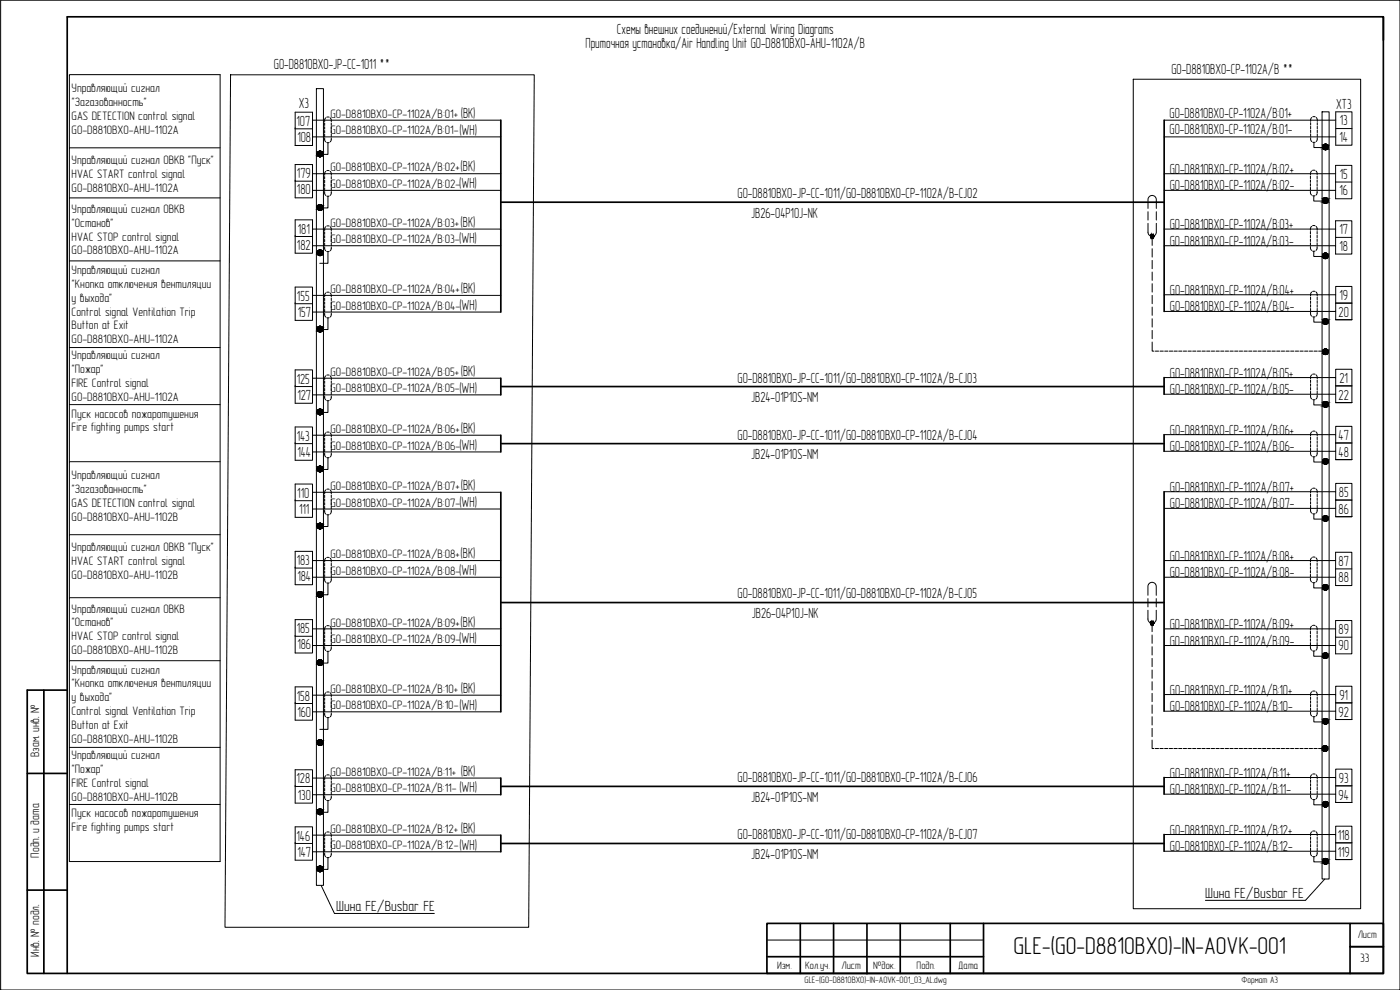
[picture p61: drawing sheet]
<svg xmlns="http://www.w3.org/2000/svg" width="420mm" height="297mm" viewBox="0 0 420 297" stroke-linecap="round" stroke-linejoin="round" font-family="sans-serif">
<defs><g id="words">
<text font-size="7.3" x="304.2" y="286.4">GLE-(G0-D8810BX0)-IN-AOVK-001</text>
<g font-size="4.4">
<text x="185.2" y="10.3">Схемы внешних соединений/External Wiring Diagrams</text>
<text x="175.7" y="14.4">Приточная установка/Air Handling Unit G0-D8810BX0-AHU-1102A/B</text>
<text x="82.2" y="20.7">G0-D8810BX0-JP-CC-1011 **</text>
<text x="351.6" y="22.3">G0-D8810BX0-CP-1102A/B **</text>
<text x="89.6" y="32.3">X3</text>
<text x="138.3" y="35.4">(BK)</text>
<text x="351" y="35.3">G0-D8810BX0-CP-1102A/B:01+</text>
<text x="401" y="32.7">XT3</text>
<text x="89" y="37.7">107</text>
<text x="137.9" y="40.4">(WH)</text>
<text x="351" y="40.3">G0-D8810BX0-CP-1102A/B:01-</text>
<text x="402.1" y="37.6">13</text>
<text x="89.3" y="42.6">108</text>
<text x="402" y="42.6">14</text>
<text x="89.1" y="53.5">179</text>
<text x="138.2" y="51.4">(BK)</text>
<text x="351.1" y="52.1">G0-D8810BX0-CP-1102A/B:02+</text>
<text x="402.1" y="53.6">15</text>
<text x="89.1" y="58.3">180</text>
<text x="137.8" y="56.4">(WH)</text>
<text x="221.4" y="59.5">G0-D8810BX0-JP-CC-1011/G0-D8810BX0-CP-1102A/B-CJ02</text>
<text x="351.1" y="57.1">G0-D8810BX0-CP-1102A/B:02-</text>
<text x="402" y="58.6">16</text>
<text x="225.4" y="65.3">JB26-04P10J-NK</text>
<text x="89.4" y="70.1">181</text>
<text x="138.2" y="68.1">(BK)</text>
<text x="351.1" y="68.7">G0-D8810BX0-CP-1102A/B:03+</text>
<text x="402" y="70.2">17</text>
<text x="89.1" y="74.9">182</text>
<text x="137.8" y="73.1">(WH)</text>
<text x="351.1" y="73.7">G0-D8810BX0-CP-1102A/B:03-</text>
<text x="402" y="75.2">18</text>
<text x="138.3" y="87.9">(BK)</text>
<text x="351.1" y="88.4">G0-D8810BX0-CP-1102A/B:04+</text>
<text x="89.1" y="90.2">155</text>
<text x="89.3" y="95">157</text>
<text x="137.9" y="92.9">(WH)</text>
<text x="351.1" y="93.4">G0-D8810BX0-CP-1102A/B:04-</text>
<text x="401.7" y="95.2">20</text>
<text x="402" y="90.1">19</text>
<text x="138.3" y="112.8">(BK)</text>
<text x="351.1" y="113.3">G0-D8810BX0-CP-1102A/B:05+</text>
<text x="89" y="115.1">125</text>
<text x="89.3" y="119.9">127</text>
<text x="137.9" y="117.8">(WH)</text>
<text x="221.4" y="114.8">G0-D8810BX0-JP-CC-1011/G0-D8810BX0-CP-1102A/B-CJ03</text>
<text x="351.1" y="118.3">G0-D8810BX0-CP-1102A/B:05-</text>
<text x="402" y="115">21</text>
<text x="225.4" y="120.6">JB24-01P10S-NM</text>
<text x="401.7" y="120">22</text>
<text x="138.3" y="129.9">(BK)</text>
<text x="221.4" y="131.9">G0-D8810BX0-JP-CC-1011/G0-D8810BX0-CP-1102A/B-CJ04</text>
<text x="351.1" y="130.4">G0-D8810BX0-CP-1102A/B:06+</text>
<text x="89" y="132.2">143</text>
<text x="89.3" y="137">144</text>
<text x="137.9" y="134.9">(WH)</text>
<text x="225.4" y="137.8">JB24-01P10S-NM</text>
<text x="351.1" y="135.4">G0-D8810BX0-CP-1102A/B:06-</text>
<text x="401.7" y="132.1">47</text>
<text x="401.7" y="137.1">48</text>
<text x="89.2" y="149.3">110</text>
<text x="138.3" y="147">(BK)</text>
<text x="351.1" y="147.5">G0-D8810BX0-CP-1102A/B:07+</text>
<text x="401.8" y="149.2">85</text>
<text x="89.8" y="154.1">111</text>
<text x="137.9" y="152">(WH)</text>
<text x="351.1" y="152.5">G0-D8810BX0-CP-1102A/B:07-</text>
<text x="401.7" y="154.2">86</text>
<text x="138.2" y="167.5">(BK)</text>
<text x="89" y="169.5">183</text>
<text x="137.8" y="172.5">(WH)</text>
<text x="351.1" y="168.2">G0-D8810BX0-CP-1102A/B:08+</text>
<text x="351.1" y="173.2">G0-D8810BX0-CP-1102A/B:08-</text>
<text x="401.7" y="169.7">87</text>
<text x="89.3" y="174.4">184</text>
<text x="221.4" y="179.5">G0-D8810BX0-JP-CC-1011/G0-D8810BX0-CP-1102A/B-CJ05</text>
<text x="401.7" y="174.7">88</text>
<text x="225.7" y="185.4">JB26-04P10J-NK</text>
<text x="89" y="190">185</text>
<text x="138.2" y="188">(BK)</text>
<text x="351.1" y="188.7">G0-D8810BX0-CP-1102A/B:09+</text>
<text x="401.7" y="190.2">89</text>
<text x="89.3" y="194.8">186</text>
<text x="137.8" y="193">(WH)</text>
<text x="351.1" y="193.7">G0-D8810BX0-CP-1102A/B:09-</text>
<text x="401.7" y="195.2">90</text>
<text x="138.3" y="207.9">(BK)</text>
<text x="351.1" y="208.4">G0-D8810BX0-CP-1102A/B:10+</text>
<text x="89" y="210.2">158</text>
<text x="89.3" y="215">160</text>
<text x="137.9" y="212.9">(WH)</text>
<text x="351.1" y="213.4">G0-D8810BX0-CP-1102A/B:10-</text>
<text x="401.7" y="215.1">92</text>
<text x="402" y="210.1">91</text>
<text x="138.3" y="232.8">(BK)</text>
<text x="351.1" y="233.3">G0-D8810BX0-CP-1102A/B:11+</text>
<text x="89" y="235.1">128</text>
<text x="89.3" y="239.9">130</text>
<text x="137.9" y="237.8">(WH)</text>
<text x="221.4" y="234.7">G0-D8810BX0-JP-CC-1011/G0-D8810BX0-CP-1102A/B-CJ06</text>
<text x="351.1" y="238.3">G0-D8810BX0-CP-1102A/B:11-</text>
<text x="401.7" y="240">94</text>
<text x="401.8" y="235">93</text>
<text x="225.4" y="240.6">JB24-01P10S-NM</text>
<text x="138.3" y="249.9">(BK)</text>
<text x="221.4" y="251.8">G0-D8810BX0-JP-CC-1011/G0-D8810BX0-CP-1102A/B-CJ07</text>
<text x="351.1" y="250.4">G0-D8810BX0-CP-1102A/B:12+</text>
<text x="89" y="252.2">146</text>
<text x="89.3" y="257">147</text>
<text x="137.9" y="254.9">(WH)</text>
<text x="225.4" y="257.8">JB24-01P10S-NM</text>
<text x="351.1" y="255.4">G0-D8810BX0-CP-1102A/B:12-</text>
<text x="401.5" y="252.1">118</text>
<text x="401.5" y="257.1">119</text>
<text x="361.7" y="269.5">Шина FE/Busbar FE</text>
<text x="100.9" y="273.4">Шина FE/Busbar FE</text>
</g>
<g font-size="3.7">
<text x="21.5" y="27.6">Управляющий сигнал</text>
<text x="21.5" y="35.9">GAS DETECTION control signal</text>
<text x="21.6" y="31.8">&quot;Загазованность&quot;</text>
<text x="99.2" y="35.4">G0-D8810BX0-CP-1102A/B:01+</text>
<text x="21.5" y="40.1">G0-D8810BX0-AHU-1102A</text>
<text x="99.2" y="40.3">G0-D8810BX0-CP-1102A/B:01-</text>
<text x="21.5" y="49.2">Управляющий сигнал ОВКВ &quot;Пуск&quot;</text>
<text x="21.5" y="53.4">HVAC START control signal</text>
<text x="99.2" y="51.4">G0-D8810BX0-CP-1102A/B:02+</text>
<text x="21.5" y="57.6">G0-D8810BX0-AHU-1102A</text>
<text x="99.2" y="56.4">G0-D8810BX0-CP-1102A/B:02-</text>
<text x="21.5" y="63.8">Управляющий сигнал ОВКВ</text>
<text x="21.6" y="68">&quot;Останов&quot;</text>
<text x="99.2" y="68">G0-D8810BX0-CP-1102A/B:03+</text>
<text x="21.5" y="72.2">HVAC STOP control signal</text>
<text x="21.5" y="76.4">G0-D8810BX0-AHU-1102A</text>
<text x="99.2" y="73">G0-D8810BX0-CP-1102A/B:03-</text>
<text x="21.5" y="82.2">Управляющий сигнал</text>
<text x="21.6" y="86.3">&quot;Кнопка отключения вентиляции</text>
<text x="99.2" y="87.9">G0-D8810BX0-CP-1102A/B:04+</text>
<text x="21.5" y="90.5">у выхода&quot;</text>
<text x="21.5" y="94.7">Control signal Ventilation Trip</text>
<text x="99.2" y="92.9">G0-D8810BX0-CP-1102A/B:04-</text>
<text x="21.5" y="98.8">Button at Exit</text>
<text x="21.5" y="107.9">Управляющий сигнал</text>
<text x="21.5" y="103">G0-D8810BX0-AHU-1102A</text>
<text x="21.6" y="112">&quot;Пожар&quot;</text>
<text x="99.2" y="112.8">G0-D8810BX0-CP-1102A/B:05+</text>
<text x="21.5" y="116.2">FIRE Control signal</text>
<text x="99.2" y="117.8">G0-D8810BX0-CP-1102A/B:05-</text>
<text x="21.5" y="120.4">G0-D8810BX0-AHU-1102A</text>
<text x="21.5" y="125.3">Пуск насосов пожаротушения</text>
<text x="21.5" y="129.5">Fire fighting pumps start</text>
<text x="99.2" y="129.9">G0-D8810BX0-CP-1102A/B:06+</text>
<text x="99.2" y="134.9">G0-D8810BX0-CP-1102A/B:06-</text>
<text x="21.5" y="143.7">Управляющий сигнал</text>
<text x="21.6" y="147.9">&quot;Загазованность&quot;</text>
<text x="99.2" y="147">G0-D8810BX0-CP-1102A/B:07+</text>
<text x="21.5" y="152">GAS DETECTION control signal</text>
<text x="99.2" y="152">G0-D8810BX0-CP-1102A/B:07-</text>
<text x="21.5" y="156.2">G0-D8810BX0-AHU-1102B</text>
<text x="21.5" y="165.3">Управляющий сигнал ОВКВ &quot;Пуск&quot;</text>
<text x="99.2" y="167.5">G0-D8810BX0-CP-1102A/B:08+</text>
<text x="21.5" y="169.5">HVAC START control signal</text>
<text x="21.5" y="173.6">G0-D8810BX0-AHU-1102B</text>
<text x="99.2" y="172.5">G0-D8810BX0-CP-1102A/B:08-</text>
<text x="21.5" y="183.8">Управляющий сигнал ОВКВ</text>
<text x="21.6" y="188">&quot;Останов&quot;</text>
<text x="99.2" y="188">G0-D8810BX0-CP-1102A/B:09+</text>
<text x="21.5" y="192.1">HVAC STOP control signal</text>
<text x="21.5" y="196.3">G0-D8810BX0-AHU-1102B</text>
<text x="99.2" y="193">G0-D8810BX0-CP-1102A/B:09-</text>
<text x="21.5" y="202.1">Управляющий сигнал</text>
<text x="21.6" y="206.3">&quot;Кнопка отключения вентиляции</text>
<text x="99.2" y="207.9">G0-D8810BX0-CP-1102A/B:10+</text>
<text x="21.5" y="210.4">у выхода&quot;</text>
<text x="21.5" y="214.6">Control signal Ventilation Trip</text>
<text x="99.2" y="212.9">G0-D8810BX0-CP-1102A/B:10-</text>
<text x="21.5" y="218.8">Button at Exit</text>
<text x="11.8" y="227.1" transform="rotate(-90 11.8 227.1)">Взам. инв. №</text>
<text x="21.5" y="223">G0-D8810BX0-AHU-1102B</text>
<text x="21.5" y="227.8">Управляющий сигнал</text>
<text x="21.6" y="232">&quot;Пожар&quot;</text>
<text x="99.2" y="232.8">G0-D8810BX0-CP-1102A/B:11+</text>
<text x="21.5" y="236.2">FIRE Control signal</text>
<text x="99.2" y="237.7">G0-D8810BX0-CP-1102A/B:11-</text>
<text x="21.5" y="245.3">Пуск насосов пожаротушения</text>
<text x="21.5" y="240.3">G0-D8810BX0-AHU-1102B</text>
<text x="21.5" y="249.4">Fire fighting pumps start</text>
<text x="99.2" y="249.9">G0-D8810BX0-CP-1102A/B:12+</text>
<text x="11.8" y="257.3" transform="rotate(-90 11.8 257.3)">Подп. и дата</text>
<text x="99.2" y="254.9">G0-D8810BX0-CP-1102A/B:12-</text>
<text x="11.8" y="287.1" transform="rotate(-90 11.8 287.1)">Инв. № подл.</text>
<text x="408.2" y="288.6">33</text>
</g>
<g font-size="3.2">
<text x="407.5" y="281.5">Лист</text>
<text x="233.2" y="290.7">Изм.</text>
<text x="241.6" y="290.7">Кол.уч.</text>
<text x="252.6" y="290.7">Лист</text>
<text x="262.1" y="290.7">№док.</text>
<text x="275.1" y="290.7">Подп.</text>
<text x="287.5" y="290.7">Дата</text>
</g>
<g font-size="2.8">
<text x="241.5" y="294.9">GLE-(G0-D8810BX0)-IN-AOVK-001_03_AL.dwg</text>
<text x="372.6" y="294.9">Формат А3</text>
</g>
</g></defs>
<path d="M415.2 5v7.1M13.2 207.1v85M20.2 207.1h-12v85h407v-287.1h-395v287.1M8.2 232.1h12M8.2 267.1h12" fill="none" stroke="#000" stroke-width=".51"/>
<!-- layer: 0 -->
<path d="M230.2 277.1h185v15h-185zM240.2 277.1v15M250.2 277.1v15M260.2 277.2v15M270.2 277.1v15M285.2 277.1v15M295.2 277.1v15M405.2 277.1v15M230.2 287h65" fill="none" stroke="#000" stroke-width=".51"/>
<g fill="none" stroke="#000" stroke-width=".3">
<path d="M.2 .1h420v296.9h-420zM69.2 22.4h91.1l-1.6 255.8h-91.2zM88.6 38.7h.1M88.6 38.7h5.2M88.6 33.7h5.2v10h-5.2zM95 26.6h2.1v239h-2.1zM340.1 23.8h68.2v248.9h-68.2zM396.8 33.6h2.1v230.1h-2.1zM20.8 44.4h45.3M20.8 59.4h45.3M88.6 54.4h.1M88.6 49.4h5.2v10h-5.2z"/>
<path d="M88.6 54.4h5.2M98.4 58.9v3.5h-2.4M98.4 42.8v3.5h-2.4M394.3 58.8v1.5h3.4M394.3 42.7v1.6h3.4M20.8 78.3h45.3M88.6 71h.1M88.6 66h5.2v10h-5.2zM88.6 71h5.2M98.4 75.5v3.5h-2.4M394.3 75.4v1.5h3.4M88.6 91.1h.1"/>
<path d="M88.6 86.1h5.2v10h-5.2zM88.6 91.1h5.2M98.4 95.4v3.5h-2.4M394.3 95.1v1.6h3.4M20.8 104.3h45.3M88.6 116h.1M88.6 111h5.2v10h-5.2zM88.6 116h5.2M394.3 120v1.5h3.4M20.8 138.5h45.3M20.8 121.4h45.3M88.6 133.1h.1"/>
<path d="M88.6 128.1h5.2v10h-5.2zM88.6 133.1h5.2M98.4 120.2v3.5h-2.4M98.4 137.4v3.5h-2.4M394.3 137.1v1.5h3.4M88.6 150.2h.1M88.6 145.2h5.2v10h-5.2zM88.6 150.2h5.2M98.4 154.5v3.5h-2.4M394.3 154.2v1.6h3.4M20.8 160.4h45.3M20.8 179.3h45.3"/>
<path d="M88.6 170.4h.1M88.6 165.4h5.2v10h-5.2zM88.6 170.4h5.2M98.4 175v3.5h-2.4M394.3 174.9v1.5h3.4M20.8 198.2h45.3M88.6 190.9h.1M88.6 185.9h5.2v10h-5.2zM88.6 190.9h5.2M98.4 195.5v3.5h-2.4M394.3 195.4v1.5h3.4M88.6 211.1h.1"/>
<path d="M88.6 206.1h5.2v10h-5.2zM88.6 211.1h5.2M98.4 215.3v3.5h-2.4M394.3 215.1v1.5h3.4M20.8 224.2h45.3M88.6 236h.1M88.6 231h5.2v10h-5.2zM88.6 236h5.2M394.3 239.9v1.6h3.4M20.8 241.4h45.3M20.8 258.5h45.3M88.6 253.1h.1"/>
<path d="M88.6 248.1h5.2v10h-5.2zM88.6 253.1h5.2M98.4 240.2v3.5h-2.4M98.4 257.3v3.5h-2.4M394.3 257.1v1.5h3.4M96.4 265.6l4 8.5h29.9M397.6 263.7l-5.8 6.4h-30M230.2 282.1h65"/>
</g>
<path d="M405.2 284.1h10" fill="none" stroke="#000" stroke-width=".59"/>
<g fill="none" stroke="#000" stroke-width=".51">
<path d="M150.3 36.1v57.5M349.4 36.1v57.3M150.3 60.7h199.1M150.3 113.5v5M150.3 116h199.1M349.4 113.3v5M150.3 130.6v5M150.3 133.1h199.1M349.4 130.4v5M150.3 147.7v65.9M349.4 147.5v65.9M150.3 180.8h199.1"/>
<path d="M150.3 233.5v4.9M150.3 236h199.1M349.4 233.3v5M150.3 250.6v5M150.3 253.1h199.1M349.4 250.4v5"/>
</g>
<g fill="none" stroke="#000" stroke-width=".3">
<path d="M93.8 36.1h56.5M97.4 36.9v.7M97.4 38v.8M97.4 39.1v.8M97.7 35.4l-.3 .5v.6M98.1 35.2h.7M99.1 35.4l.3 1.1M99.4 36.9v.7M99.4 38v.8M99.4 39.1v.8M349.4 36.1h51.5M393.3 36.8v.7"/>
<path d="M393.3 37.9v.8M393.3 39v.8M393.7 35.3l-.4 .5v.6M394 35.1h.7M395 35.2l.3 1.2M395.3 36.8v.7M395.3 37.9v.8M395.3 39v.8M93.8 41.1h56.5M93.8 52.1h56.5M93.8 57.1h56.5M97.4 57.5v.6l.3 .5"/>
<path d="M97.4 41.4v.6l.3 .6M97.4 40.3v.7M97.4 53v.7M97.4 54.1v.7M97.4 55.2v.8M97.4 56.3v.8M97.7 51.4l-.3 .6v.6M98.1 51.2h.7M98.1 42.8h.7M98.8 58.8h-.7M99.1 51.4l.3 .4v.8M99.4 57.5v.8l-.3 .3"/>
<path d="M99.4 41.4v.8l-.3 .4M99.4 40.3v.7M99.4 53v.7M99.4 54.1v.7M99.4 55.2v.8M99.4 56.3v.8M349.4 41.1h51.5M349.4 52.1h51.4M349.4 57.1h51.4M393.3 57.4v.6l.3 .5M393.3 52.9v.7M393.3 54v.7"/>
<path d="M393.3 55.1v.8M393.3 56.2v.8M393.3 41.3v.6l.4 .6M393.3 40.2v.7M393.6 51.3l-.3 .6v.6M393.9 51.1h.8M393.9 58.7h.8M394 42.7h.7M395 51.3l.3 1.2M395.3 57.4l-.3 1.1M395.3 52.9v.7M395.3 54v.7"/>
<path d="M395.3 55.1v.8M395.3 56.2v.8M395.3 41.3l-.3 1.1M395.3 40.2v.7M93.8 68.7h56.5M93.8 73.7h56.5M97.4 74.1v.6l.3 .5M97.4 69.6v.7M97.4 70.7v.7M97.4 71.8v.8M97.4 72.9v.8M97.7 68l-.3 .6v.6"/>
<path d="M98.1 75.4h.7M98.1 67.8h.7M99.1 68l.3 .4v.8M99.4 74.1l-.3 1.1M99.4 69.6v.7M99.4 70.7v.7M99.4 71.8v.8M99.4 72.9v.8M349.4 68.7h51.4M349.4 73.7h51.4M393.3 74v.6l.3 .5M393.3 69.5v.7"/>
<path d="M393.3 70.6v.7M393.3 71.7v.8M393.3 72.8v.8M393.6 67.9l-.3 .6v.6M393.9 67.7h.8M393.9 75.3h.8M395 67.9l.2 .4 .1 .8M395.3 74l-.1 .8-.2 .3M395.3 69.5v.7M395.3 70.6v.7M395.3 71.7v.8M395.3 72.8v.8"/>
<path d="M93.8 93.6h56.5M93.8 88.6h56.5M97.4 94v.6l.3 .5M97.4 89.5v.7M97.4 90.6v.7M97.4 91.7v.8M97.4 92.8v.8M97.7 87.9l-.3 .6v.6M98.1 95.3h.7M98.1 87.7h.7M99.1 87.9l.3 1.2M99.4 94l-.3 1.1"/>
<path d="M99.4 89.5v.7M99.4 90.6v.7M99.4 91.7v.8M99.4 92.8v.8M349.4 88.4h51.5M349.4 93.4h51.5M393.3 93.7v.6l.3 .5M393.3 89.2v.7M393.3 90.3v.7M393.3 91.4v.8M393.3 92.5v.8M393.6 87.6l-.3 .6v.6"/>
<path d="M393.9 87.4h.8M394.7 95h-.7M395 87.6l.2 .4 .1 .8M395.3 93.7l-.1 .8-.2 .3M395.3 89.2v.7M395.3 90.3v.7M395.3 91.4v.8M395.3 92.5v.8M93.8 118.5h56.5M93.8 113.5h56.5M97.4 118.8v.6l.3 .6M97.4 114.3v.7"/>
<path d="M97.4 115.4v.8M97.4 116.6v.7M97.4 117.7v.7M97.7 112.8l-.3 .5v.6M98.1 112.6h.7M99.1 112.8l.3 1.1M99.4 118.8l-.3 1.2M99.4 114.3v.7M99.4 115.4v.8M99.4 116.6v.7M99.4 117.7v.7M349.4 113.3h51.5"/>
<path d="M349.4 118.3h51.5M393.3 118.5v.7l.3 .5M393.3 114v.8M393.3 115.2v.7M393.3 116.3v.7M393.3 117.4v.8M393.6 112.5l-.3 .5v.7M393.9 112.3h.8M394 119.9h.7M395 112.5l.3 1.2M395.3 118.5l-.1 .8-.2 .4M395.3 114v.8"/>
<path d="M395.3 115.2v.7M395.3 116.3v.7M395.3 117.4v.8M93.8 135.6h56.5M93.8 130.6h56.5M97.4 135.9v.7l.3 .5M97.4 131.4v.8M97.4 132.6v.7M97.4 133.7v.7M97.4 134.8v.8M97.7 129.9l-.3 .5v.6M98.1 120.2h.7"/>
<path d="M98.1 137.3h.7M98.1 129.7h.7M99.1 129.9l.3 1.1M99.4 135.9v.8l-.3 .4M99.4 131.4v.8M99.4 132.6v.7M99.4 133.7v.7M99.4 134.8v.8M349.4 130.4h51.5M349.4 135.4h51.5M393.3 135.6v.7l.3 .5M393.3 131.2v.7"/>
<path d="M393.3 132.3v.7M393.3 133.4v.7M393.3 134.5v.8M393.6 129.6l-.3 .6v.6M393.9 129.4h.8M394.7 137h-.7M395 129.6l.2 .4 .1 .8M395.3 135.6l-.1 .8-.2 .4M395.3 131.2v.7M395.3 132.3v.7M395.3 133.4v.7M395.3 134.5v.8"/>
<path d="M93.8 152.7h56.5M93.8 147.7h56.5M97.4 153v.7l.3 .5M97.4 148.6v.7M97.4 149.7v.7M97.4 150.8v.7M97.4 151.9v.8M97.7 147l-.3 .6v.6M98.1 146.8h.7M98.8 154.4h-.7M99.1 147l.3 .4v.8M99.4 153v.8l-.3 .4"/>
<path d="M99.4 148.6v.7M99.4 149.7v.7M99.4 150.8v.7M99.4 151.9v.8M349.4 147.5h51.5M349.4 152.5h51.5M393.3 152.8v.6l.3 .5M393.3 148.3v.7M393.3 149.4v.7M393.3 150.5v.8M393.3 151.6v.8M393.6 146.7l-.3 .6v.6"/>
<path d="M393.9 146.5h.8M394 154.1h.7M395 146.7l.2 .4 .1 .8M395.3 152.8l-.1 .8-.2 .3M395.3 148.3v.7M395.3 149.4v.7M395.3 150.5v.8M395.3 151.6v.8M93.8 168.2h56.5M93.8 173.2h56.5M97.4 173.5v.6l.3 .6M97.4 169v.8"/>
<path d="M97.4 170.1v.8M97.4 171.3v.7M97.4 172.4v.8M97.7 167.5l-.3 .5v.7M98.1 174.9h.7M98.1 167.3h.7M99.1 167.5l.3 .4v.8M99.4 173.5l-.3 1.2M99.4 169v.8M99.4 170.1v.8M99.4 171.3v.7M99.4 172.4v.8"/>
<path d="M349.4 168.2h51.4M349.4 173.2h51.4M393.3 173.4v.6l.3 .6M393.3 168.9v.8M393.3 170.1v.7M393.3 171.2v.7M393.3 172.3v.7M393.6 167.4l-.3 .5v.7M393.9 167.2h.8M393.9 174.8h.8M395 167.4l.2 .4 .1 .8M395.3 173.4l-.1 .8-.2 .4"/>
<path d="M395.3 168.9v.8M395.3 170.1v.7M395.3 171.2v.7M395.3 172.3v.7M93.8 188.7h56.5M93.8 193.7h56.5M97.4 194v.6l.3 .6M97.4 189.5v.8M97.4 190.6v.8M97.4 191.8v.7M97.4 192.9v.7M97.7 188l-.3 .5v.7"/>
<path d="M98.1 195.4h.7M98.1 187.8h.7M99.1 188l.3 .3v.9M99.4 194l-.3 1.2M99.4 189.5v.8M99.4 190.6v.8M99.4 191.8v.7M99.4 192.9v.7M349.4 188.7h51.4M349.4 193.7h51.4M393.3 193.9v.6l.3 .6M393.3 189.4v.8"/>
<path d="M393.3 190.5v.8M393.3 191.7v.7M393.3 192.8v.7M393.6 187.9l-.3 .5v.6M393.9 187.7h.8M393.9 195.3h.8M395 187.9l.2 .3 .1 .8M395.3 193.9l-.1 .8-.2 .4M395.3 189.4v.8M395.3 190.5v.8M395.3 191.7v.7M395.3 192.8v.7"/>
<path d="M93.8 213.6h56.5M93.8 208.6h56.5M97.4 213.9v.6l.3 .6M97.4 209.4v.7M97.4 210.5v.8M97.4 211.7v.7M97.4 212.8v.7M97.7 207.9l-.3 .5v.6M98.1 215.3h.7M98.1 207.7h.7M99.1 207.9l.3 1.1M99.4 213.9l-.3 1.2"/>
<path d="M99.4 209.4v.7M99.4 210.5v.8M99.4 211.7v.7M99.4 212.8v.7M349.4 208.4h51.5M349.4 213.4h51.5M393.3 213.6v.6l.3 .6M393.3 209.1v.8M393.3 210.3v.7M393.3 211.4v.7M393.3 212.5v.8M393.6 207.6l-.3 .5v.7"/>
<path d="M393.9 207.4h.8M394 215h.7M395 207.6l.3 1.2M395.3 213.6l-.1 .8-.2 .4M395.3 209.1v.8M395.3 210.3v.7M395.3 211.4v.7M395.3 212.5v.8M93.8 238.4h56.5M93.8 233.5h56.5M97.4 238.8v.6l.3 .6M97.4 234.3v.7"/>
<path d="M97.4 235.4v.8M97.4 236.5v.8M97.4 237.7v.7M97.7 232.8l-.3 .5v.6M98.1 232.5h.7M99.1 232.8l.3 .3v.8M99.4 238.8l-.3 1.2M99.4 234.3v.7M99.4 235.4v.8M99.4 236.5v.8M99.4 237.7v.7M349.4 233.3h51.5"/>
<path d="M349.4 238.3h51.5M393.3 238.5v.6l.3 .6M393.3 234v.8M393.3 235.1v.8M393.3 236.2v.8M393.3 237.4v.7M393.6 232.5l-.3 .5v.6M393.9 232.3h.8M394 239.9h.7M395 232.5l.3 1.1M395.3 238.5l-.3 1.2M395.3 234v.8"/>
<path d="M395.3 235.1v.8M395.3 236.2v.8M395.3 237.4v.7M93.8 255.6h56.5M93.8 250.6h56.5M97.4 255.9v.6l.3 .6M97.4 251.4v.8M97.4 252.5v.8M97.4 253.6v.8M97.4 254.8v.7M97.7 249.9l-.3 .5v.6M98.1 240.1h.7"/>
<path d="M98.1 257.3h.7M98.1 249.7h.7M99.1 249.9l.3 1.1M99.4 255.9l-.3 1.2M99.4 251.4v.8M99.4 252.5v.8M99.4 253.6v.8M99.4 254.8v.7M349.4 250.4h51.5M349.4 255.4h51.5M393.3 255.6v.7l.3 .5M393.3 251.1v.8"/>
<path d="M393.3 252.3v.7M393.3 253.4v.7M393.3 254.5v.8M393.6 249.6l-.3 .5v.6M393.9 249.4h.8M394 257h.7M395 249.6l.3 1.1M395.3 255.6l-.3 1.2M395.3 251.1v.8M395.3 252.3v.7M395.3 253.4v.7M395.3 254.5v.8"/>
</g>
<g fill="none" stroke="#000" stroke-width=".3">
<path d="M400.9 33.6h4.8v10h-4.8zM400.9 38.6h4.8M400.8 49.6h4.9v10h-4.9zM400.8 54.6h4.9M400.8 66.2h4.9v10h-4.9zM400.8 71.2h4.9M400.9 85.9h4.8v10h-4.8zM400.9 90.9h4.8M400.9 110.8h4.8v10h-4.8zM400.9 115.8h4.8M400.9 127.9h4.8v10h-4.8zM400.9 132.9h4.8"/>
<path d="M400.9 145h4.8v10h-4.8zM400.9 150h4.8M400.8 165.7h4.9v10h-4.9zM400.8 170.7h4.9M400.8 186.2h4.9v10h-4.9zM400.8 191.2h4.9M400.9 205.9h4.8v10h-4.8zM400.9 210.9h4.8M400.9 230.8h4.8v10h-4.8zM400.9 235.8h4.8M400.9 247.9h4.8v10h-4.8zM400.9 252.9h4.8"/>
</g>
<!-- layer: 0 -->
<g fill="#000" stroke="#000" stroke-width=".3">
<path d="M95.8 47h.5zM95.9 45.3h.3zM95.8 63.1h.5zM95.9 76.7h.3zM95.9 61.4h.3zM95.9 75h.2zM95.8 99.6h.5zM95.9 97.9h.3zM95.9 124.4h.3zM95.9 122.8h.2zM95.9 139.9h.2zM95.9 158.7h.3z"/>
<path d="M95.9 141.5h.3zM95.9 157h.2zM95.8 179.1h.5zM95.9 177.5h.3zM95.9 199.7h.3zM95.9 198h.2zM95.9 223.7h.3zM95.9 222h.2zM95.3 243.1h1.5zM95.9 244.4h.3zM95.9 259.8h.3zM95.9 242.7h.2z"/>
<path d="M95.8 261.5h.5z"/>
<path d="M96 47h.1zM95.8 47h.3z"/>
<path d="M95.9 45.3h.3zM95.9 45.3h.3z"/>
<path d="M95.9 45.3l.5 .1zM95.7 45.4h.7z"/>
<path d="M95.8 47h.5zM95.8 47h.5z"/>
<path d="M95.7 45.4h.7zM95.7 45.4h.7z"/>
<path d="M95.7 45.4l.8 .1zM95.6 45.5h.9z"/>
<path d="M95.7 47h.7zM95.7 47h.6z"/>
<path d="M95.7 47h.7zM95.7 47h.7z"/>
<path d="M95.6 45.5h.9zM95.6 45.5h.9z"/>
<path d="M95.6 45.5l1 .1zM95.4 45.6h1.2zM95.4 45.6h1.2zM95.4 45.6h1.2z"/>
<path d="M95.5 46.9h1zM95.5 46.9l.9 .1z"/>
<path d="M95.5 46.9h1.1zM95.5 46.9h1z"/>
<path d="M95.4 45.6l1.4 .1zM95.4 45.6l1.4 .1h-1.5z"/>
<path d="M95.4 46.8h1.3zM95.4 46.8l1.2 .1z"/>
<path d="M95.4 46.8h1.3zM95.4 46.8h1.3z"/>
<path d="M95.3 45.7h1.5zM95.3 45.7h1.5z"/>
<path d="M95.3 45.7l1.5 .2zM95.3 45.7l1.5 .2h-1.5z"/>
<path d="M95.3 46.6h1.5zM95.3 46.6h1.5z"/>
<path d="M95.3 46.6h1.5zM95.3 46.6l1.4 .2z"/>
<path d="M95.3 45.9h1.5zM95.3 45.9h1.5z"/>
<path d="M95.3 45.9l1.6 .1zM95.3 45.9l1.6 .1z"/>
<path d="M95.3 46.5h1.5zM95.3 46.5h1.5z"/>
<path d="M95.3 46.5h1.5zM95.3 46.5l1.5 .1z"/>
<path d="M95.2 46h1.7zM95.2 46h1.7z"/>
<path d="M95.2 46l1.7 .2zM95.2 46l1.7 .2z"/>
<path d="M95.2 46.3l1.7 .1zM95.2 46.3l1.7 .1z"/>
<path d="M95.2 46.4h1.7zM95.2 46.4l1.6 .1z"/>
<path d="M95.2 46.2h1.7zM95.2 46.2h1.7z"/>
<path d="M95.2 46.2h1.7zM95.2 46.2l1.7 .1z"/>
<path d="M397.7 59.3h.3zM397.5 59.3h.5z"/>
<path d="M397.7 43.2l.3 .1zM397.6 43.3h.4z"/>
<path d="M397.5 59.3l.6 .1zM397.4 59.4h.7z"/>
<path d="M397.6 43.3h.6zM397.4 43.3h.8z"/>
<path d="M397.6 44.9h.4zM397.6 44.9h.3z"/>
<path d="M397.4 59.4l.9 .1zM397.2 59.5h1.1z"/>
<path d="M397.4 43.3l.9 .1zM397.3 43.4h1z"/>
<path d="M397.4 44.9h.8zM397.4 44.9h.6z"/>
<path d="M397.2 59.5l1.2 .1zM397.1 59.6h1.3z"/>
<path d="M397.3 43.4l1.1 .1zM397.2 43.5h1.2z"/>
<path d="M397.3 44.8h1zM397.3 44.8l.9 .1z"/>
<path d="M397.1 59.6l1.4 .1zM397.1 59.6l1.4 .1h-1.5z"/>
<path d="M397.2 43.5l1.3 .1zM397.2 43.5l1.3 .1h-1.4z"/>
<path d="M397.2 44.7h1.2zM397.2 44.7l1.1 .1z"/>
<path d="M397 59.7l1.5 .1zM397 59.7l1.5 .1h-1.5z"/>
<path d="M397.1 43.6l1.5 .2zM397.1 43.6l1.5 .2h-1.6z"/>
<path d="M397.1 44.5h1.4zM397.1 44.5l1.3 .2z"/>
<path d="M397 59.8l1.6 .2zM397 59.8l1.6 .2h-1.7z"/>
<path d="M396.9 60l1.7 .1zM396.9 60l1.7 .1z"/>
<path d="M397 43.8l1.7 .1zM397 43.8l1.7 .1h-1.7z"/>
<path d="M397 44.4h1.6zM397 44.4l1.5 .1z"/>
<path d="M397 43.9l1.7 .2v-.2zM397 43.9l1.7 .2h-1.7z"/>
<path d="M397 44.1l1.7 .1zM397 44.1l1.7 .1z"/>
<path d="M397 44.2h1.7zM397 44.2l1.6 .2z"/>
<path d="M95.9 76.7h.3zM95.9 76.7h.3z"/>
<path d="M95.9 75h.4zM95.8 75h.5z"/>
<path d="M96 63.1h.1zM95.8 63.1h.3z"/>
<path d="M95.9 61.4h.3zM95.9 61.4h.3z"/>
<path d="M95.9 61.4l.5 .1zM95.7 61.5h.7z"/>
<path d="M95.8 75h.5zM95.8 75h.5z"/>
<path d="M95.8 63.1h.5zM95.8 63.1h.5z"/>
<path d="M95.8 75l.6 .1zM95.7 75.1h.7z"/>
<path d="M95.7 61.5h.7zM95.7 61.5h.7z"/>
<path d="M95.7 76.6h.7zM95.7 76.6h.7z"/>
<path d="M95.7 76.6h.7zM95.7 76.6l.5 .1z"/>
<path d="M95.7 61.5h.8zM95.6 61.5h.9z"/>
<path d="M95.7 63h.7zM95.7 63l.6 .1z"/>
<path d="M95.7 75.1h.7zM95.7 75.1h.7z"/>
<path d="M95.7 63h.7zM95.7 63h.7z"/>
<path d="M95.7 75.1h.8zM95.5 75.1h1z"/>
<path d="M95.6 61.5h.9zM95.6 61.5h.9z"/>
<path d="M95.6 76.6h.9zM95.6 76.6h.8z"/>
<path d="M95.6 61.5l1 .1zM95.4 61.6h1.2zM95.4 61.6h1.2zM95.4 61.6h1.2z"/>
<path d="M95.6 76.5h.9zM95.6 76.5l.9 .1z"/>
<path d="M95.5 62.9h1zM95.5 62.9l.9 .1z"/>
<path d="M95.5 75.1l1.1 .1zM95.5 75.1l1.1 .1z"/>
<path d="M95.5 62.9h1.1zM95.5 62.9h1z"/>
<path d="M95.5 75.2l1.2 .1zM95.4 75.3h1.3z"/>
<path d="M95.4 61.6l1.4 .2zM95.4 61.6l1.4 .2h-1.5z"/>
<path d="M95.4 76.4l1.2 .1zM95.4 76.4l1.2 .1z"/>
<path d="M95.4 76.5h1.2zM95.4 76.5h1.1z"/>
<path d="M95.4 62.8h1.3zM95.4 62.8l1.2 .1z"/>
<path d="M95.4 75.3h1.3zM95.4 75.3h1.3z"/>
<path d="M95.4 62.8h1.3zM95.4 62.8h1.3z"/>
<path d="M95.4 75.3l1.4 .1zM95.4 75.3l1.4 .1z"/>
<path d="M95.3 61.8h1.5zM95.3 61.8h1.5z"/>
<path d="M95.3 61.8l1.5 .1zM95.3 61.8l1.5 .1h-1.5z"/>
<path d="M95.3 62.7h1.5zM95.3 62.7l1.4 .1z"/>
<path d="M95.3 76.3h1.5zM95.3 76.3h1.5z"/>
<path d="M95.3 76.3h1.5zM95.3 76.3l1.3 .1z"/>
<path d="M95.3 62.7h1.5zM95.3 62.7h1.5z"/>
<path d="M95.3 75.4h1.5zM95.3 75.4h1.5z"/>
<path d="M95.3 75.4l1.5 .1zM95.3 75.4l1.5 .1z"/>
<path d="M95.3 76.2h1.5zM95.3 76.2l1.5 .1z"/>
<path d="M95.3 61.9h1.5zM95.3 61.9h1.5z"/>
<path d="M95.3 61.9l1.6 .2zM95.3 61.9l1.6 .2z"/>
<path d="M95.3 62.6h1.5zM95.3 62.6h1.5z"/>
<path d="M95.3 62.6h1.5zM95.3 62.6l1.5 .1z"/>
<path d="M95.3 75.5l1.5 .1zM95.3 75.5l1.5 .1z"/>
<path d="M95.3 75.6l1.6 .1zM95.3 75.6l1.6 .1z"/>
<path d="M95.3 76.2h1.5zM95.3 76.2h1.5z"/>
<path d="M95.2 62.1h1.7zM95.2 62.1h1.7z"/>
<path d="M95.2 62.1l1.7 .1zM95.2 62.1l1.7 .1z"/>
<path d="M95.2 62.4h1.7zM95.2 62.4h1.7z"/>
<path d="M95.2 62.4h1.7zM95.2 62.4l1.6 .2z"/>
<path d="M95.2 75.7h1.7zM95.2 75.7h1.7z"/>
<path d="M95.2 75.7l1.7 .1zM95.2 75.7l1.7 .1z"/>
<path d="M95.2 76h1.7zM95.2 76h1.7z"/>
<path d="M95.2 76h1.7zM95.2 76l1.6 .2z"/>
<path d="M95.2 62.2l1.7 .1zM95.2 62.2l1.7 .1z"/>
<path d="M95.2 62.3h1.7zM95.2 62.3l1.7 .1z"/>
<path d="M95.2 75.8h1.7zM95.2 75.8h1.7z"/>
<path d="M95.2 75.8h1.7zM95.2 75.8l1.7 .2z"/>
<path d="M397.7 75.9h.3zM397.5 75.9h.5z"/>
<path d="M397.5 61h.5zM397.5 61h.3z"/>
<path d="M397.5 75.9l.6 .1zM397.4 76h.7z"/>
<path d="M397.5 77.6h.5zM397.5 77.6h.3z"/>
<path d="M397.4 60.9h.7zM397.4 60.9l.6 .1z"/>
<path d="M397.4 76l.9 .1zM397.2 76.1h1.1z"/>
<path d="M397.4 77.5h.7zM397.4 77.5l.6 .1z"/>
<path d="M397.2 60.8h1.1zM397.2 60.8l.9 .1z"/>
<path d="M397.2 76.1l1.2 .1zM397.2 76.1l1.2 .1z"/>
<path d="M397.2 77.4h1.1zM397.2 77.4l.9 .1z"/>
<path d="M397.1 60.7h1.3zM397.1 60.7l1.2 .1z"/>
<path d="M397.1 76.2l1.4 .1zM397.1 76.2l1.4 .1h-1.5z"/>
<path d="M397.1 77.3h1.3zM397.1 77.3l1.2 .1z"/>
<path d="M397 60.6h1.5zM397 60.6l1.4 .1z"/>
<path d="M397 76.3l1.5 .1zM397 76.3l1.5 .1z"/>
<path d="M397 77.2h1.5zM397 77.2l1.4 .1z"/>
<path d="M397 60.5h1.5zM397 60.5l1.5 .1z"/>
<path d="M397 76.4l1.6 .2-.1-.2zM397 76.4l1.6 .2h-1.7z"/>
<path d="M397 77.1h1.5zM397 77.1l1.5 .1z"/>
<path d="M396.9 60.3h1.7zM396.9 60.3l1.6 .2z"/>
<path d="M396.9 76.6l1.7 .2zM396.9 76.6l1.7 .2z"/>
<path d="M396.9 76.9l1.6 .2 .1-.2zM396.9 76.9l1.6 .2h-1.5z"/>
<path d="M396.9 60.1l1.7 .2v-.2zM396.9 60.1l1.7 .2h-1.7z"/>
<path d="M396.9 76.8h1.7zM396.9 76.8l1.7 .1z"/>
<path d="M96 99.6h.1zM95.8 99.6h.3z"/>
<path d="M95.9 97.9h.3zM95.9 97.9h.3z"/>
<path d="M95.9 97.9h.5zM95.7 97.9h.7z"/>
<path d="M95.8 99.6h.5zM95.8 99.6h.5z"/>
<path d="M95.7 97.9l.7 .1zM95.7 97.9l.7 .1z"/>
<path d="M95.7 98h.8zM95.6 98h.9z"/>
<path d="M95.7 99.5h.7zM95.7 99.5l.6 .1z"/>
<path d="M95.7 99.5h.7zM95.7 99.5h.7z"/>
<path d="M95.6 98l.9 .1zM95.6 98l.9 .1z"/>
<path d="M95.6 98.1h1zM95.4 98.1h1.2z"/>
<path d="M95.5 99.4h1zM95.5 99.4l.9 .1z"/>
<path d="M95.5 99.4h1.1zM95.5 99.4h1z"/>
<path d="M95.4 98.1l1.2 .1zM95.4 98.1l1.2 .1z"/>
<path d="M95.4 98.2l1.4 .1zM95.3 98.3h1.5z"/>
<path d="M95.4 99.3h1.3zM95.4 99.3l1.2 .1z"/>
<path d="M95.4 99.3h1.3zM95.4 99.3h1.3z"/>
<path d="M95.3 98.3h1.5zM95.3 98.3h1.5z"/>
<path d="M95.3 98.3l1.5 .1zM95.3 98.3l1.5 .1h-1.5z"/>
<path d="M95.3 99.2h1.5zM95.3 99.2h1.5z"/>
<path d="M95.3 99.2h1.5zM95.3 99.2l1.4 .1z"/>
<path d="M95.3 98.4h1.5zM95.3 98.4h1.5z"/>
<path d="M95.3 98.4l1.6 .2zM95.3 98.4l1.6 .2z"/>
<path d="M95.3 99l1.5 .1zM95.3 99l1.5 .1z"/>
<path d="M95.3 99.1h1.5zM95.3 99.1l1.5 .1z"/>
<path d="M95.2 98.6h1.7zM95.2 98.6h1.7z"/>
<path d="M95.2 98.6l1.7 .1zM95.2 98.6l1.7 .1z"/>
<path d="M95.2 98.9h1.7zM95.2 98.9h1.7z"/>
<path d="M95.2 98.9h1.7zM95.2 98.9l1.6 .1z"/>
<path d="M95.2 98.7h1.7zM95.2 98.7h1.7z"/>
<path d="M95.2 98.7h1.7zM95.2 98.7l1.7 .2z"/>
<path d="M397.7 95.6l.3 .1zM397.6 95.7h.4z"/>
<path d="M397.6 95.7h.6zM397.4 95.7h.8z"/>
<path d="M397.6 97.3h.4zM397.6 97.3h.3z"/>
<path d="M397.4 95.7l.9 .1zM397.3 95.8h1z"/>
<path d="M397.4 97.2h.8zM397.4 97.2l.6 .1z"/>
<path d="M397.3 95.8l1.1 .1zM397.2 95.9h1.2z"/>
<path d="M397.3 97.2h1zM397.3 97.2h.9z"/>
<path d="M397.2 95.9l1.3 .1zM397.2 95.9l1.3 .1h-1.4z"/>
<path d="M397.2 97h1.2zM397.2 97l1.1 .2z"/>
<path d="M397.1 96l1.5 .2zM397.1 96l1.5 .2h-1.6z"/>
<path d="M397.1 96.9h1.4zM397.1 96.9l1.3 .1z"/>
<path d="M397 96.2l1.6 .1zM397 96.2l1.6 .1h-1.7z"/>
<path d="M397 96.8h1.6zM397 96.8l1.5 .1z"/>
<path d="M396.9 96.3l1.7 .2zM396.9 96.3l1.7 .2z"/>
<path d="M396.9 96.5l1.7 .1v-.1zM396.9 96.5l1.7 .1h-1.7z"/>
<path d="M396.9 96.6h1.7zM396.9 96.6l1.7 .2z"/>
<path d="M397.7 104.7h.3zM397.6 104.7h.4z"/>
<path d="M397.6 104.7l.6 .1zM397.4 104.8h.8z"/>
<path d="M397.6 106.4h.4zM397.6 106.4h.3z"/>
<path d="M397.4 104.8l.9 .1zM397.3 104.9h1z"/>
<path d="M397.4 106.3h.8zM397.4 106.3l.6 .1z"/>
<path d="M397.3 104.9l1.1 .1zM397.2 105h1.2z"/>
<path d="M397.3 106.2h1zM397.3 106.2l.9 .1z"/>
<path d="M397.2 105l1.3 .1zM397.2 105l1.3 .1h-1.4z"/>
<path d="M397.2 106.1h1.2zM397.2 106.1l1.1 .1z"/>
<path d="M397.1 105.1l1.5 .1zM397.1 105.1l1.5 .1h-1.6z"/>
<path d="M397.1 106h1.4zM397.1 106l1.3 .1z"/>
<path d="M397 105.2l1.6 .2zM397 105.2l1.6 .2h-1.7z"/>
<path d="M397 105.8h1.6zM397 105.8l1.5 .2z"/>
<path d="M396.9 105.4l1.7 .1v-.1zM396.9 105.4l1.7 .1h-1.7z"/>
<path d="M396.9 105.5l1.7 .2zM396.9 105.5l1.7 .2z"/>
<path d="M396.9 105.7h1.7zM396.9 105.7l1.7 .1z"/>
<path d="M95.9 124.4h.3zM95.9 124.4h.3z"/>
<path d="M95.9 122.8h.4zM95.8 122.8h.5z"/>
<path d="M95.9 139.9h.4zM95.8 139.9h.5z"/>
<path d="M95.8 122.8h.5zM95.8 122.8h.5z"/>
<path d="M95.8 139.9h.5zM95.8 139.9h.5z"/>
<path d="M95.8 122.8h.6zM95.7 122.8h.7z"/>
<path d="M95.8 139.9h.6zM95.7 139.9h.7z"/>
<path d="M95.7 124.4h.7zM95.7 124.4h.7z"/>
<path d="M95.7 124.4h.7zM95.7 124.4h.5z"/>
<path d="M95.7 122.8h.7zM95.7 122.8h.7z"/>
<path d="M95.7 139.9l.7 .1zM95.7 139.9l.7 .1z"/>
<path d="M95.7 122.8l.8 .1zM95.5 122.9h1z"/>
<path d="M95.7 140h.8zM95.5 140h1z"/>
<path d="M95.6 124.3h.9zM95.6 124.3l.8 .1z"/>
<path d="M95.6 124.3h.9zM95.6 124.3h.9z"/>
<path d="M95.5 122.9h1.1zM95.5 122.9h1.1z"/>
<path d="M95.5 122.9l1.2 .1zM95.4 123h1.3z"/>
<path d="M95.4 124.2h1.2zM95.4 124.2h1.2z"/>
<path d="M95.4 124.2h1.2zM95.4 124.2l1.1 .1z"/>
<path d="M95.4 123h1.3zM95.4 123h1.3z"/>
<path d="M95.4 123l1.4 .1zM95.4 123l1.4 .1z"/>
<path d="M95.3 124.1h1.5zM95.3 124.1h1.5z"/>
<path d="M95.3 124.1h1.5zM95.3 124.1l1.3 .1z"/>
<path d="M95.3 123.1l1.5 .1zM95.3 123.1l1.5 .1z"/>
<path d="M95.3 123.2l1.5 .1zM95.3 123.2l1.5 .1z"/>
<path d="M95.3 123.9h1.5zM95.3 123.9l1.5 .2z"/>
<path d="M95.3 123.3h1.5zM95.3 123.3h1.5z"/>
<path d="M95.3 123.3l1.6 .1zM95.3 123.3l1.6 .1z"/>
<path d="M95.3 123.9h1.5zM95.3 123.9h1.5z"/>
<path d="M95.2 123.4l1.7 .1zM95.2 123.4l1.7 .1z"/>
<path d="M95.2 123.5l1.7 .1zM95.2 123.5l1.7 .1z"/>
<path d="M95.2 123.7l1.7 .1zM95.2 123.7l1.7 .1z"/>
<path d="M95.2 123.8h1.7zM95.2 123.8l1.6 .1z"/>
<path d="M95.2 123.6h1.7zM95.2 123.6h1.7z"/>
<path d="M95.2 123.6h1.7zM95.2 123.6l1.7 .1z"/>
<path d="M397.7 120.5h.3zM397.6 120.5h.4z"/>
<path d="M397.7 137.6h.3zM397.6 137.6h.4z"/>
<path d="M397.6 120.5l.6 .1zM397.4 120.6h.8z"/>
<path d="M397.6 122.1h.4zM397.6 122.1l.3 .1z"/>
<path d="M397.6 137.6l.6 .1zM397.4 137.7h.8z"/>
<path d="M397.6 139.3h.4zM397.6 139.3h.3z"/>
<path d="M397.4 120.6h.9zM397.3 120.6h1z"/>
<path d="M397.4 122.1h.8zM397.4 122.1h.6z"/>
<path d="M397.4 137.7l.9 .1zM397.3 137.8h1z"/>
<path d="M397.4 139.2h.8zM397.4 139.2l.6 .1z"/>
<path d="M397.3 120.6l1.1 .1zM397.2 120.7h1.2z"/>
<path d="M397.3 122h1zM397.3 122l.9 .1z"/>
<path d="M397.3 137.8l1.1 .1zM397.2 137.9h1.2z"/>
<path d="M397.3 139.1h1zM397.3 139.1l.9 .1z"/>
<path d="M397.2 120.7l1.3 .2zM397.2 120.7l1.3 .2h-1.4z"/>
<path d="M397.2 121.9h1.2zM397.2 121.9l1.1 .1z"/>
<path d="M397.2 137.9l1.3 .1zM397.2 137.9l1.3 .1h-1.4z"/>
<path d="M397.2 139h1.2zM397.2 139l1.1 .1z"/>
<path d="M397.1 120.9l1.5 .1zM397.1 120.9l1.5 .1h-1.6z"/>
<path d="M397.1 121.8h1.4zM397.1 121.8l1.3 .1z"/>
<path d="M397.1 138l1.5 .1zM397.1 138l1.5 .1h-1.6z"/>
<path d="M397.1 138.9h1.4zM397.1 138.9l1.3 .1z"/>
<path d="M397 121l1.6 .2zM397 121l1.6 .2h-1.7z"/>
<path d="M397 121.6h1.6zM397 121.6l1.5 .2z"/>
<path d="M397 138.1l1.6 .2zM397 138.1l1.6 .2h-1.7z"/>
<path d="M397 138.8h1.6zM397 138.8l1.5 .1z"/>
<path d="M396.9 121.2l1.7 .1zM396.9 121.2l1.7 .1z"/>
<path d="M396.9 121.3l1.7 .2v-.2zM396.9 121.3l1.7 .2h-1.7z"/>
<path d="M396.9 121.5h1.7zM396.9 121.5l1.7 .1z"/>
<path d="M396.9 138.3l1.7 .1zM396.9 138.3l1.7 .1z"/>
<path d="M396.9 138.4l1.7 .2v-.2zM396.9 138.4l1.7 .2h-1.7z"/>
<path d="M396.9 138.6h1.7zM396.9 138.6l1.7 .2z"/>
<path d="M95.9 158.7h.3zM95.9 158.7h.3z"/>
<path d="M95.9 141.5h.3zM95.9 141.5h.3z"/>
<path d="M95.9 157h.4zM95.8 157h.5z"/>
<path d="M95.8 157h.5zM95.8 157h.5z"/>
<path d="M95.8 157l.6 .1zM95.7 157.1h.7z"/>
<path d="M95.7 158.6h.7zM95.7 158.6h.7z"/>
<path d="M95.7 158.6h.7zM95.7 158.6l.5 .1z"/>
<path d="M95.7 141.5h.7zM95.7 141.5h.7z"/>
<path d="M95.7 141.5h.7zM95.7 141.5h.5z"/>
<path d="M95.7 157.1h.7zM95.7 157.1h.7z"/>
<path d="M95.7 157.1h.8zM95.5 157.1h1z"/>
<path d="M95.6 158.5h.9zM95.6 158.5h.9z"/>
<path d="M95.6 158.5h.9zM95.6 158.5l.8 .1z"/>
<path d="M95.6 141.4h.9zM95.6 141.4l.8 .1z"/>
<path d="M95.6 141.4h.9zM95.6 141.4h.9z"/>
<path d="M95.5 157.1l1.1 .1zM95.5 157.1l1.1 .1z"/>
<path d="M95.5 140h1.1zM95.5 140h1.1z"/>
<path d="M95.5 157.2l1.2 .1zM95.4 157.3h1.3z"/>
<path d="M95.5 140l1.2 .1zM95.4 140.1h1.3z"/>
<path d="M95.4 158.4h1.2zM95.4 158.4l1.1 .1z"/>
<path d="M95.4 141.3h1.2zM95.4 141.3h1.2z"/>
<path d="M95.4 141.3h1.2zM95.4 141.3l1.1 .1z"/>
<path d="M95.4 157.3h1.3zM95.4 157.3h1.3z"/>
<path d="M95.4 140.1l1.3 .1zM95.4 140.1l1.3 .1z"/>
<path d="M95.4 157.3l1.4 .1zM95.4 157.3l1.4 .1z"/>
<path d="M95.4 140.2l1.4 .1zM95.4 140.2l1.4 .1z"/>
<path d="M95.3 158.3h1.5zM95.3 158.3l1.3 .1zM95.4 158.4h1.2zM95.4 158.4h1.2z"/>
<path d="M95.3 141.2h1.5zM95.3 141.2h1.5z"/>
<path d="M95.3 141.2h1.5zM95.3 141.2l1.3 .1z"/>
<path d="M95.3 157.4h1.5zM95.3 157.4h1.5z"/>
<path d="M95.3 157.4l1.5 .1zM95.3 157.4l1.5 .1zM95.3 157.5h1.5zM95.3 157.5h1.5z"/>
<path d="M95.3 140.3h1.5zM95.3 140.3h1.5z"/>
<path d="M95.3 140.3l1.5 .1zM95.3 140.3l1.5 .1z"/>
<path d="M95.3 158.2h1.5zM95.3 158.2h1.5z"/>
<path d="M95.3 158.2h1.5zM95.3 158.2l1.5 .1zM95.3 158.3h1.5zM95.3 158.3h1.5z"/>
<path d="M95.3 141.1h1.5zM95.3 141.1l1.5 .1z"/>
<path d="M95.3 157.5l1.6 .2zM95.3 157.5l1.6 .2h-1.7z"/>
<path d="M95.3 140.4h1.5zM95.3 140.4h1.5z"/>
<path d="M95.3 140.4l1.6 .2zM95.3 140.4l1.6 .2z"/>
<path d="M95.3 141h1.5zM95.3 141l1.5 .1z"/>
<path d="M95.2 157.7h1.7zM95.2 157.7h1.7z"/>
<path d="M95.2 157.7l1.7 .1zM95.2 157.7l1.7 .1z"/>
<path d="M95.2 158h1.7zM95.2 158h1.7z"/>
<path d="M95.2 158h1.7zM95.2 158l1.6 .2z"/>
<path d="M95.2 140.6h1.7zM95.2 140.6h1.7z"/>
<path d="M95.2 140.6l1.7 .1zM95.2 140.6l1.7 .1z"/>
<path d="M95.2 140.9h1.7zM95.2 140.9h1.7z"/>
<path d="M95.2 140.9h1.7zM95.2 140.9l1.6 .1z"/>
<path d="M95.2 157.8h1.7zM95.2 157.8h1.7z"/>
<path d="M95.2 157.8h1.7zM95.2 157.8l1.7 .2z"/>
<path d="M95.2 140.7h1.7zM95.2 140.7h1.7z"/>
<path d="M95.2 140.7h1.7zM95.2 140.7l1.7 .2z"/>
<path d="M397.7 154.7h.3zM397.6 154.7h.4z"/>
<path d="M397.6 154.7l.6 .1zM397.4 154.8h.8z"/>
<path d="M397.6 156.4h.4zM397.6 156.4h.3z"/>
<path d="M397.4 154.8l.9 .1zM397.3 154.9h1z"/>
<path d="M397.4 156.3h.8zM397.4 156.3l.6 .1z"/>
<path d="M397.3 154.9l1.1 .1zM397.2 155h1.2z"/>
<path d="M397.3 156.2h1zM397.3 156.2l.9 .1z"/>
<path d="M397.2 155l1.3 .1zM397.2 155l1.3 .1h-1.4z"/>
<path d="M397.2 156.1h1.2zM397.2 156.1l1.1 .1z"/>
<path d="M397.1 155.1l1.5 .2zM397.1 155.1l1.5 .2h-1.6z"/>
<path d="M397.1 156h1.4zM397.1 156l1.3 .1z"/>
<path d="M397 155.3l1.6 .1zM397 155.3l1.6 .1h-1.7z"/>
<path d="M397 155.9h1.6zM397 155.9l1.5 .1z"/>
<path d="M396.9 155.4l1.7 .2zM396.9 155.4l1.7 .2z"/>
<path d="M396.9 155.6l1.7 .1v-.1zM396.9 155.6l1.7 .1h-1.7z"/>
<path d="M396.9 155.7h1.7zM396.9 155.7l1.7 .2z"/>
<path d="M96 179.2h.1zM95.8 179.1l.3 .1z"/>
<path d="M95.9 177.5h.3zM95.9 177.5h.3z"/>
<path d="M95.9 177.5h.5zM95.7 177.5h.7z"/>
<path d="M95.8 179.1h.5zM95.8 179.1h.5z"/>
<path d="M95.7 177.5h.7zM95.7 177.5h.7z"/>
<path d="M95.7 177.5l.8 .1zM95.6 177.6h.9z"/>
<path d="M95.7 179.1h.7zM95.7 179.1h.6z"/>
<path d="M95.7 179.1h.7zM95.7 179.1h.7z"/>
<path d="M95.6 177.6h.9zM95.6 177.6h.9z"/>
<path d="M95.6 177.6l1 .1zM95.4 177.7h1.2z"/>
<path d="M95.5 179h1zM95.5 179l.9 .1z"/>
<path d="M95.5 179h1.1zM95.5 179h1z"/>
<path d="M95.4 177.7h1.2zM95.4 177.7h1.2z"/>
<path d="M95.4 177.7l1.4 .1zM95.4 177.7l1.4 .1z"/>
<path d="M95.4 178.9h1.3zM95.4 178.9l1.2 .1z"/>
<path d="M95.4 178.9h1.3zM95.4 178.9h1.3z"/>
<path d="M95.3 177.8h1.5zM95.3 177.8h1.5z"/>
<path d="M95.3 177.8l1.5 .2zM95.3 177.8l1.5 .2h-1.5z"/>
<path d="M95.3 178.8h1.5zM95.3 178.8l1.4 .1z"/>
<path d="M95.3 178.8h1.5zM95.3 178.8h1.5z"/>
<path d="M95.3 178h1.5zM95.3 178h1.5z"/>
<path d="M95.3 178l1.6 .1zM95.3 178l1.6 .1h-1.7z"/>
<path d="M95.3 178.6h1.5zM95.3 178.6h1.5z"/>
<path d="M95.3 178.6h1.5zM95.3 178.6l1.5 .2z"/>
<path d="M95.2 178.1l1.7 .1zM95.2 178.1l1.7 .1z"/>
<path d="M95.2 178.2l1.7 .1zM95.2 178.2l1.7 .1z"/>
<path d="M95.2 178.5h1.7zM95.2 178.5h1.7z"/>
<path d="M95.2 178.5h1.7zM95.2 178.5l1.6 .1z"/>
<path d="M95.2 178.3h1.7zM95.2 178.3h1.7z"/>
<path d="M95.2 178.3h1.7zM95.2 178.3l1.7 .2z"/>
<path d="M397.7 175.4h.3zM397.5 175.4h.5z"/>
<path d="M397.5 175.4l.6 .1zM397.4 175.5h.7z"/>
<path d="M397.5 177h.5zM397.5 177l.3 .1z"/>
<path d="M397.4 175.5h.9zM397.2 175.5h1.1z"/>
<path d="M397.4 177h.7zM397.4 177h.6z"/>
<path d="M397.2 175.5l1.2 .1zM397.2 175.5l1.2 .1z"/>
<path d="M397.2 176.9h1.1zM397.2 176.9l.9 .1z"/>
<path d="M397.1 175.6l1.4 .2zM397.1 175.6l1.4 .2h-1.5z"/>
<path d="M397.1 176.8h1.3zM397.1 176.8l1.2 .1z"/>
<path d="M397 175.8l1.5 .1zM397 175.8l1.5 .1h-1.5z"/>
<path d="M397 176.7h1.5zM397 176.7l1.4 .1z"/>
<path d="M397 175.9l1.6 .2zM397 175.9l1.6 .2h-1.7z"/>
<path d="M397 176.5h1.5zM397 176.5l1.5 .2z"/>
<path d="M396.9 176.1l1.7 .1zM396.9 176.1l1.7 .1z"/>
<path d="M396.9 176.4h1.7zM396.9 176.4l1.6 .1z"/>
<path d="M396.9 176.2l1.7 .2v-.2zM396.9 176.2l1.7 .2h-1.7z"/>
<path d="M95.9 199.7h.3zM95.9 199.7h.3z"/>
<path d="M95.9 198h.4zM95.8 198h.5z"/>
<path d="M95.8 198h.5zM95.8 198h.5z"/>
<path d="M95.8 198h.6zM95.7 198h.7z"/>
<path d="M95.7 199.6h.7zM95.7 199.6l.5 .1z"/>
<path d="M95.7 199.6h.7zM95.7 199.6h.7z"/>
<path d="M95.7 198h.7zM95.7 198h.7z"/>
<path d="M95.7 198l.8 .1zM95.5 198.1h1z"/>
<path d="M95.6 199.5h.9zM95.6 199.5l.8 .1z"/>
<path d="M95.6 199.5h.9zM95.6 199.5h.9z"/>
<path d="M95.5 198.1h1.1zM95.5 198.1h1.1z"/>
<path d="M95.5 198.1l1.2 .1zM95.5 198.1l1.2 .1z"/>
<path d="M95.4 199.4h1.2zM95.4 199.4h1.2z"/>
<path d="M95.4 199.4h1.2zM95.4 199.4l1.1 .1z"/>
<path d="M95.4 198.2h1.3zM95.4 198.2h1.3z"/>
<path d="M95.4 198.2l1.4 .1zM95.4 198.2l1.4 .1z"/>
<path d="M95.3 199.3h1.5zM95.3 199.3h1.5z"/>
<path d="M95.3 199.3h1.5zM95.3 199.3l1.3 .1z"/>
<path d="M95.3 198.3l1.5 .1zM95.3 198.3l1.5 .1z"/>
<path d="M95.3 198.4l1.5 .1zM95.3 198.4l1.5 .1z"/>
<path d="M95.3 199.1h1.5zM95.3 199.1l1.5 .2z"/>
<path d="M95.3 198.5h1.5zM95.3 198.5h1.5z"/>
<path d="M95.3 198.5l1.6 .1zM95.3 198.5l1.6 .1z"/>
<path d="M95.3 199.1h1.5zM95.3 199.1h1.5z"/>
<path d="M95.2 198.6l1.7 .1zM95.2 198.6l1.7 .1z"/>
<path d="M95.2 198.7l1.7 .1zM95.2 198.7l1.7 .1z"/>
<path d="M95.2 199h1.7zM95.2 199l1.6 .1z"/>
<path d="M95.2 198.8h1.7zM95.2 198.8h1.7z"/>
<path d="M95.2 198.8h1.7zM95.2 198.8l1.7 .2zM95.2 199h1.7zM95.2 199h1.7z"/>
<path d="M397.7 195.9h.3zM397.5 195.9h.5z"/>
<path d="M397.5 195.9h.6zM397.4 195.9h.7z"/>
<path d="M397.5 197.5h.5zM397.5 197.5l.3 .1z"/>
<path d="M397.4 195.9l.9 .1zM397.2 196h1.1z"/>
<path d="M397.4 197.5h.7zM397.4 197.5h.6z"/>
<path d="M397.2 196l1.2 .1zM397.2 196l1.2 .1z"/>
<path d="M397.2 197.4h1.1zM397.2 197.4l.9 .1z"/>
<path d="M397.1 196.1l1.4 .2zM397.1 196.1l1.4 .2h-1.5z"/>
<path d="M397.1 197.3h1.3zM397.1 197.3l1.2 .1z"/>
<path d="M397 196.3l1.5 .1zM397 196.3l1.5 .1z"/>
<path d="M397 197.2h1.5zM397 197.2l1.4 .1z"/>
<path d="M397 196.4l1.6 .2-.1-.2zM397 196.4l1.6 .2h-1.7z"/>
<path d="M397 197h1.5zM397 197l1.5 .2z"/>
<path d="M396.9 196.6l1.7 .1zM396.9 196.6l1.7 .1z"/>
<path d="M396.9 196.9l1.6 .1 .1-.1zM396.9 196.9l1.6 .1h-1.5z"/>
<path d="M396.9 196.7h1.7zM396.9 196.7l1.7 .2z"/>
<path d="M397.7 215.6h.3zM397.6 215.6h.4z"/>
<path d="M397.6 215.6l.6 .1zM397.4 215.7h.8z"/>
<path d="M397.6 217.2h.4zM397.6 217.2l.3 .1z"/>
<path d="M397.4 215.7h.9zM397.3 215.7h1z"/>
<path d="M397.4 217.2h.8zM397.4 217.2h.6z"/>
<path d="M397.3 215.7l1.1 .1zM397.2 215.8h1.2z"/>
<path d="M397.3 217.1h1zM397.3 217.1l.9 .1z"/>
<path d="M397.2 215.8l1.3 .2zM397.2 215.8l1.3 .2h-1.4z"/>
<path d="M397.2 217h1.2zM397.2 217l1.1 .1z"/>
<path d="M397.1 216l1.5 .1zM397.1 216l1.5 .1h-1.6z"/>
<path d="M397.1 216.9h1.4zM397.1 216.9l1.3 .1z"/>
<path d="M397 216.1l1.6 .2zM397 216.1l1.6 .2h-1.7z"/>
<path d="M397 216.7h1.6zM397 216.7l1.5 .2z"/>
<path d="M396.9 216.3l1.7 .1zM396.9 216.3l1.7 .1z"/>
<path d="M396.9 216.4l1.7 .2v-.2zM396.9 216.4l1.7 .2h-1.7z"/>
<path d="M396.9 216.6h1.7zM396.9 216.6l1.7 .1z"/>
<path d="M95.9 223.7h.3zM95.9 223.7h.3z"/>
<path d="M95.9 222h.4zM95.8 222h.5z"/>
<path d="M95.8 222h.5zM95.8 222h.5z"/>
<path d="M95.8 222h.6zM95.7 222h.7z"/>
<path d="M95.7 223.6h.7zM95.7 223.6h.7z"/>
<path d="M95.7 223.6h.7zM95.7 223.6l.5 .1z"/>
<path d="M95.7 222l.7 .1zM95.7 222l.7 .1z"/>
<path d="M95.7 222.1h.8zM95.5 222.1h1z"/>
<path d="M95.6 223.5h.9zM95.6 223.5h.9z"/>
<path d="M95.6 223.5h.9zM95.6 223.5l.8 .1z"/>
<path d="M95.5 222.1l1.1 .1zM95.5 222.1l1.1 .1z"/>
<path d="M95.5 222.2h1.2zM95.4 222.2h1.3z"/>
<path d="M95.4 223.4h1.2zM95.4 223.4l1.1 .1z"/>
<path d="M95.4 222.2l1.3 .1zM95.4 222.2l1.3 .1z"/>
<path d="M95.4 222.3l1.4 .1zM95.4 222.3l1.4 .1z"/>
<path d="M95.3 223.3h1.5zM95.3 223.3l1.3 .1zM95.4 223.4h1.2zM95.4 223.4h1.2z"/>
<path d="M95.3 222.4h1.5zM95.3 222.4h1.5z"/>
<path d="M95.3 222.4l1.5 .1zM95.3 222.4l1.5 .1zM95.3 222.5h1.5zM95.3 222.5h1.5z"/>
<path d="M95.3 223.1h1.5zM95.3 223.1h1.5z"/>
<path d="M95.3 223.1h1.5zM95.3 223.1l1.5 .2zM95.3 223.3h1.5zM95.3 223.3h1.5z"/>
<path d="M95.3 222.5l1.6 .2zM95.3 222.5l1.6 .2h-1.7z"/>
<path d="M95.2 222.7h1.7zM95.2 222.7h1.7z"/>
<path d="M95.2 222.7l1.7 .1zM95.2 222.7l1.7 .1z"/>
<path d="M95.2 223h1.7zM95.2 223h1.7z"/>
<path d="M95.2 223h1.7zM95.2 223l1.6 .1z"/>
<path d="M95.2 222.8h1.7zM95.2 222.8h1.7z"/>
<path d="M95.2 222.8h1.7zM95.2 222.8l1.7 .2z"/>
<path d="M397.6 223.7l.3 .1zM397.4 223.8h.5z"/>
<path d="M397.4 223.8h.6zM397.3 223.8h.7z"/>
<path d="M397.4 225.4h.5zM397.4 225.4h.3z"/>
<path d="M397.3 223.8l.9 .1zM397.2 223.9h1z"/>
<path d="M397.3 225.3h.7zM397.3 225.3l.6 .1z"/>
<path d="M397.2 223.9l1.1 .1zM397 224h1.3z"/>
<path d="M397.2 225.3h1zM397.2 225.3h.8z"/>
<path d="M397 224l1.4 .1zM397 224l1.4 .1h-1.5z"/>
<path d="M397 225.2h1.3zM397 225.2l1.2 .1z"/>
<path d="M396.9 224.1l1.6 .2zM396.9 224.1l1.6 .2h-1.6z"/>
<path d="M396.9 225h1.5zM396.9 225l1.4 .2z"/>
<path d="M396.9 224.3l1.6 .1zM396.9 224.3l1.6 .1h-1.7z"/>
<path d="M396.9 224.9h1.6zM396.9 224.9l1.5 .1z"/>
<path d="M396.8 224.4l1.7 .2zM396.8 224.4l1.7 .2z"/>
<path d="M396.8 224.6l1.7 .2v-.2zM396.8 224.6l1.7 .2h-1.7z"/>
<path d="M396.8 224.8h1.7zM396.8 224.8l1.7 .1z"/>
<path d="M95.9 244.4h.3zM95.9 244.4h.3z"/>
<path d="M95.9 242.7h.4zM95.8 242.7h.5z"/>
<path d="M95.9 259.8l.3 .1zM95.9 259.9h.3z"/>
<path d="M95.9 259.9h.5zM95.7 259.9h.7z"/>
<path d="M95.8 242.7l.5 .1zM95.8 242.7l.5 .1z"/>
<path d="M95.8 242.8h.6zM95.7 242.8h.7z"/>
<path d="M95.7 244.4h.7zM95.7 244.4h.5z"/>
<path d="M95.7 259.9h.7zM95.7 259.9h.7z"/>
<path d="M95.7 244.4h.7zM95.7 244.4h.7z"/>
<path d="M95.7 259.9l.8 .1zM95.6 260h.9z"/>
<path d="M95.7 242.8h.7zM95.7 242.8h.7z"/>
<path d="M95.7 242.8l.8 .1zM95.5 242.9h1z"/>
<path d="M95.6 244.3h.9zM95.6 244.3l.8 .1z"/>
<path d="M95.6 260h.9zM95.6 260h.9z"/>
<path d="M95.6 244.3h.9zM95.6 244.3h.9z"/>
<path d="M95.6 260l1 .1zM95.4 260.1h1.2z"/>
<path d="M95.5 242.9h1.1zM95.5 242.9h1.1z"/>
<path d="M95.5 242.9l1.2 .1zM95.5 242.9l1.2 .1z"/>
<path d="M95.4 244.2h1.2zM95.4 244.2h1.2z"/>
<path d="M95.4 244.2h1.2zM95.4 244.2l1.1 .1z"/>
<path d="M95.4 243h1.3zM95.4 243h1.3z"/>
<path d="M95.4 243l1.4 .1zM95.4 243l1.4 .1zM95.3 243.1h1.5z"/>
<path d="M95.3 244l1.5 .1zM95.3 244l1.5 .1z"/>
<path d="M95.3 244.1h1.5zM95.3 244.1l1.3 .1z"/>
<path d="M95.3 243.1l1.5 .2zM95.3 243.1l1.5 .2z"/>
<path d="M95.3 243.9h1.5zM95.3 243.9l1.5 .1z"/>
<path d="M95.3 243.3h1.5zM95.3 243.3h1.5z"/>
<path d="M95.3 243.3l1.6 .1zM95.3 243.3l1.6 .1z"/>
<path d="M95.3 243.9h1.5zM95.3 243.9h1.5z"/>
<path d="M95.2 243.4h1.7zM95.2 243.4h1.7z"/>
<path d="M95.2 243.4l1.7 .2zM95.2 243.4l1.7 .2z"/>
<path d="M95.2 243.7l1.7 .1zM95.2 243.7l1.7 .1z"/>
<path d="M95.2 243.8h1.7zM95.2 243.8l1.6 .1z"/>
<path d="M95.2 243.6h1.7zM95.2 243.6h1.7z"/>
<path d="M95.2 243.6h1.7zM95.2 243.6l1.7 .1z"/>
<path d="M397.7 240.5h.3zM397.6 240.5h.4z"/>
<path d="M397.7 257.6h.3zM397.6 257.6h.4z"/>
<path d="M397.6 240.5h.6zM397.4 240.5h.8z"/>
<path d="M397.6 242.1h.4zM397.6 242.1l.3 .1z"/>
<path d="M397.6 257.6h.6zM397.4 257.6h.8z"/>
<path d="M397.6 259.2h.4zM397.6 259.2l.3 .1z"/>
<path d="M397.4 240.5l.9 .1zM397.3 240.6h1z"/>
<path d="M397.4 242.1h.8zM397.4 242.1h.6z"/>
<path d="M397.4 257.6l.9 .1zM397.3 257.7h1z"/>
<path d="M397.4 259.2h.8zM397.4 259.2h.6z"/>
<path d="M397.3 240.6l1.1 .1zM397.2 240.7h1.2z"/>
<path d="M397.3 242h1zM397.3 242l.9 .1z"/>
<path d="M397.3 257.7l1.1 .1zM397.2 257.8h1.2z"/>
<path d="M397.3 259.1h1zM397.3 259.1l.9 .1z"/>
<path d="M397.2 240.7l1.3 .2zM397.2 240.7l1.3 .2h-1.4z"/>
<path d="M397.2 241.9h1.2zM397.2 241.9l1.1 .1z"/>
<path d="M397.2 257.8l1.3 .2zM397.2 257.8l1.3 .2h-1.4z"/>
<path d="M397.2 259h1.2zM397.2 259l1.1 .1z"/>
<path d="M397.1 240.9l1.5 .1zM397.1 240.9l1.5 .1h-1.6z"/>
<path d="M397.1 241.8h1.4zM397.1 241.8l1.3 .1z"/>
<path d="M397.1 258l1.5 .1zM397.1 258l1.5 .1h-1.6z"/>
<path d="M397.1 258.9h1.4zM397.1 258.9l1.3 .1z"/>
<path d="M397 241l1.6 .1zM397 241l1.6 .1h-1.7z"/>
<path d="M397 241.6h1.6zM397 241.6l1.5 .2z"/>
<path d="M397 258.1l1.6 .2zM397 258.1l1.6 .2h-1.7z"/>
<path d="M397 258.7h1.6zM397 258.7l1.5 .2z"/>
<path d="M396.9 241.1l1.7 .2v-.2zM396.9 241.1l1.7 .2h-1.7z"/>
<path d="M396.9 241.3l1.7 .2zM396.9 241.3l1.7 .2z"/>
<path d="M396.9 241.5h1.7zM396.9 241.5l1.7 .1z"/>
<path d="M396.9 258.3l1.7 .1v-.1zM396.9 258.3l1.7 .1h-1.7z"/>
<path d="M396.9 258.4l1.7 .2zM396.9 258.4l1.7 .2z"/>
<path d="M396.9 258.6h1.7zM396.9 258.6l1.7 .1z"/>
<path d="M96 261.5h.1zM95.8 261.5h.3z"/>
<path d="M95.8 261.5h.5zM95.8 261.5h.5z"/>
<path d="M95.7 261.5h.7zM95.7 261.5h.6z"/>
<path d="M95.7 261.5h.7zM95.7 261.5h.7z"/>
<path d="M95.5 261.4h1zM95.5 261.4l.9 .1z"/>
<path d="M95.5 261.4h1.1zM95.5 261.4h1z"/>
<path d="M95.4 260.1h1.2zM95.4 260.1h1.2z"/>
<path d="M95.4 260.1l1.4 .1zM95.3 260.2h1.5z"/>
<path d="M95.4 261.3h1.3zM95.4 261.3l1.2 .1z"/>
<path d="M95.4 261.3h1.3zM95.4 261.3h1.3z"/>
<path d="M95.3 260.2h1.5zM95.3 260.2h1.5z"/>
<path d="M95.3 260.2l1.5 .2zM95.3 260.2l1.5 .2h-1.5z"/>
<path d="M95.3 261.2h1.5zM95.3 261.2l1.4 .1z"/>
<path d="M95.3 261.1h1.5zM95.3 261.1l1.5 .1z"/>
<path d="M95.3 260.4h1.5zM95.3 260.4h1.5z"/>
<path d="M95.3 260.4l1.6 .1zM95.3 260.4l1.6 .1h-1.7z"/>
<path d="M95.3 261h1.5zM95.3 261h1.5z"/>
<path d="M95.3 261h1.5zM95.3 261l1.5 .1z"/>
<path d="M95.2 260.5h1.7zM95.2 260.5h1.7z"/>
<path d="M95.2 260.5l1.7 .2zM95.2 260.5l1.7 .2z"/>
<path d="M95.2 260.8l1.7 .1zM95.2 260.8l1.7 .1z"/>
<path d="M95.2 260.9h1.7zM95.2 260.9l1.6 .1z"/>
<path d="M95.2 260.7h1.7zM95.2 260.7h1.7z"/>
<path d="M95.2 260.7h1.7zM95.2 260.7l1.7 .1z"/>
</g>
<path d="M20.8 258.5v-236.1h45.3v236.1" fill="none" stroke="#000" stroke-width=".3"/>
<g fill="none" stroke="#000" stroke-width=".3">
<path d="M344.5 67v2.7a1.25 1.25 0 0 0 1.3 1.2 1.25 1.25 0 0 0 1.2-1.2v-2.7M344.5 62.5v-2.6a1.25 1.25 0 0 1 1.3-1.3 1.25 1.25 0 0 1 1.2 1.3v2.6M344.5 63.5v2.5M345.8 70.9v2.7M345.8 74.6v2.5M345.8 78.1v2.5M347 63.5v2.5M345.8 81.6v2.5M345.8 85.1v2.5M345.8 88.6v2.5M345.8 92.1v2.5M345.8 95.6v2.5"/>
<path d="M345.8 99.1v2.5M345.8 102.6v2.8h.5M346.7 105.4h1M348.1 105.4h1M349.5 105.4h1M350.9 105.4h1M352.3 105.4h1M353.7 105.4h1M355.1 105.4h1M356.5 105.4h1M357.9 105.4h1M359.3 105.4h1"/>
<path d="M360.7 105.4h1M362.1 105.4h1M363.5 105.4h1M364.9 105.4h1M366.3 105.4h1M367.7 105.4h1M369.1 105.4h1M370.5 105.4h1M371.9 105.4h1M373.3 105.4h1M374.7 105.4h1M376.1 105.4h1"/>
<path d="M377.5 105.4h1M378.9 105.4h1M380.3 105.4h1M381.7 105.4h1M383.1 105.4h1M384.5 105.4h1M385.9 105.4h1M387.3 105.4h1M388.7 105.4h1M390.1 105.4h1M391.5 105.4h1M392.9 105.4h1"/>
<path d="M394.3 105.4h1M395.7 105.4h1M397.1 105.4h.6M344.5 178.6v-2.6a1.25 1.25 0 0 1 1.3-1.3 1.25 1.25 0 0 1 1.2 1.3v2.6M344.5 179.6v2.5M347 179.6v2.5M344.5 183.1v2.6a1.25 1.25 0 0 0 1.3 1.3 1.25 1.25 0 0 0 1.2-1.3v-2.6M345.8 187v2.5M345.8 190.5v2.5M345.8 194v2.5M345.8 197.5v2.5M345.8 201v2.5"/>
<path d="M345.8 204.5v2.5M345.8 208v2.5M345.8 211.5v2.5M345.8 215v2.5M345.8 218.5v2.5M345.8 222v2.6h.5M346.7 224.6h1M348.1 224.6h1M349.5 224.6h1M350.9 224.6h1M352.3 224.6h1M353.7 224.6h1"/>
<path d="M355.1 224.6h1M356.5 224.6h1M357.9 224.6h1M359.3 224.6h1M360.7 224.6h1M362.1 224.6h1M363.5 224.6h1M364.9 224.6h1M366.3 224.6h1M367.7 224.6h1M369.1 224.6h1M370.5 224.6h1"/>
<path d="M371.9 224.6h1M373.3 224.6h1M374.7 224.6h1M376.1 224.6h1M377.5 224.6h1M378.9 224.6h1M380.3 224.6h1M381.7 224.6h1M383.1 224.6h1M384.5 224.6h1M385.9 224.6h1M387.3 224.6h1"/>
<path d="M388.7 224.6h1M390.1 224.6h1M391.5 224.6h1M392.9 224.6h1M394.3 224.6h1M395.7 224.6h1M397.1 224.6h.6"/>
<circle cx="345.8" cy="70.9" r=".49"/>
<circle cx="345.7" cy="187" r=".5"/>
</g>
<g fill="#000" stroke="#000" stroke-width=".3">
<path d="M345.3 70.8v.2zM345.3 186.9v.1zM345.3 186.9v.2z"/>
<path d="M345.3 70.7v.4zM345.3 70.7v.3z"/>
<path d="M345.3 70.7v.4zM345.3 70.7v.4z"/>
<path d="M345.4 70.7v.4zM345.4 70.7l-.1 .4z"/>
<path d="M345.4 70.6v.6zM345.4 70.6v.5z"/>
<path d="M345.4 70.6v.6zM345.4 70.6v.6z"/>
<path d="M345.4 70.6v.7zM345.4 70.6v.6z"/>
<path d="M345.5 70.5v.8zM345.5 70.5l-.1 .8z"/>
<path d="M345.5 70.5v.8zM345.5 70.5v.8z"/>
<path d="M345.5 70.5v.9zM345.5 70.5v.8z"/>
<path d="M345.6 70.4v1zM345.5 70.5v.9z"/>
<path d="M345.6 70.4v1zM345.6 70.4v1z"/>
<path d="M345.7 70.4v1zM345.6 70.4v1z"/>
<path d="M345.7 70.4v1zM345.7 70.4v1z"/>
<path d="M345.8 70.4l-.1 1zM345.7 70.4v1z"/>
<path d="M345.8 70.4v1zM345.8 70.4v1z"/>
<path d="M345.9 70.4l-.1 1zM345.8 70.4v1z"/>
<path d="M345.9 70.4v1zM345.9 70.4v1z"/>
<path d="M346 70.4l-.1 1zM345.9 70.4v1z"/>
<path d="M346 70.5v.9zM346 70.4v1z"/>
<path d="M346.1 70.5l-.1 .9zM346 70.5v.9z"/>
<path d="M346.1 70.5v.8zM346.1 70.5v.8z"/>
<path d="M346.1 70.6v.7zM346.1 70.5v.8z"/>
<path d="M346.2 70.6l-.1 .7zM346.1 70.6v.7z"/>
<path d="M346.2 70.6v.6zM346.2 70.6v.6z"/>
<path d="M346.2 70.7v.5zM346.2 70.6v.6z"/>
<path d="M346.2 70.7v.4zM346.2 70.7v.4z"/>
<path d="M346.2 70.7v.4zM346.2 70.7v.4z"/>
<path d="M346.3 70.8v.2zM346.3 70.8v.2z"/>
<path d="M346.3 70.8l-.1 .3zM346.2 70.7v.4z"/>
<path d="M345.3 186.8v.4zM345.3 186.8v.3z"/>
<path d="M345.3 186.8v.3zM345.3 186.8v.3z"/>
<path d="M345.3 186.7v.5zM345.3 186.7v.5z"/>
<path d="M345.4 186.7v.6zM345.4 186.7l-.1 .5z"/>
<path d="M345.4 186.7v.6zM345.4 186.7v.6z"/>
<path d="M345.4 186.6v.8zM345.4 186.7v.6z"/>
<path d="M345.4 186.6v.8zM345.4 186.6v.8z"/>
<path d="M345.5 186.6v.8zM345.4 186.6v.8z"/>
<path d="M345.5 186.5v.9zM345.5 186.5v.9z"/>
<path d="M345.6 186.5v.9zM345.5 186.5v.9z"/>
<path d="M345.6 186.5v1zM345.6 186.5v.9z"/>
<path d="M345.7 186.5v1zM345.6 186.5v1z"/>
<path d="M345.7 186.5v1zM345.7 186.5v1z"/>
<path d="M345.8 186.5l-.1 1zM345.7 186.5v1z"/>
<path d="M345.8 186.5v1zM345.8 186.5v1z"/>
<path d="M345.8 186.5v1zM345.8 186.5v1z"/>
<path d="M345.9 186.5l-.1 1zM345.8 186.5v1z"/>
<path d="M345.9 186.5v1zM345.9 186.5v1z"/>
<path d="M346 186.5l-.1 .9zM345.9 186.5v.9z"/>
<path d="M346 186.6v.8zM346 186.5v.9z"/>
<path d="M346.1 186.6l-.1 .8zM346 186.6v.8z"/>
<path d="M346.1 186.6v.8zM346.1 186.6v.8z"/>
<path d="M346.1 186.7v.7zM346.1 186.6v.8z"/>
<path d="M346.2 186.7l-.1 .6zM346.1 186.7v.6z"/>
<path d="M346.2 186.7v.6zM346.2 186.7v.6z"/>
<path d="M346.2 186.8v.4zM346.2 186.7v.5z"/>
<path d="M346.2 186.8v.4zM346.2 186.8v.4z"/>
<path d="M346.2 186.9v.2zM346.2 186.9v.2z"/>
<path d="M346.2 186.9v.2zM346.2 186.8v.3z"/>
</g>
<use href="#words"/>
</svg>
